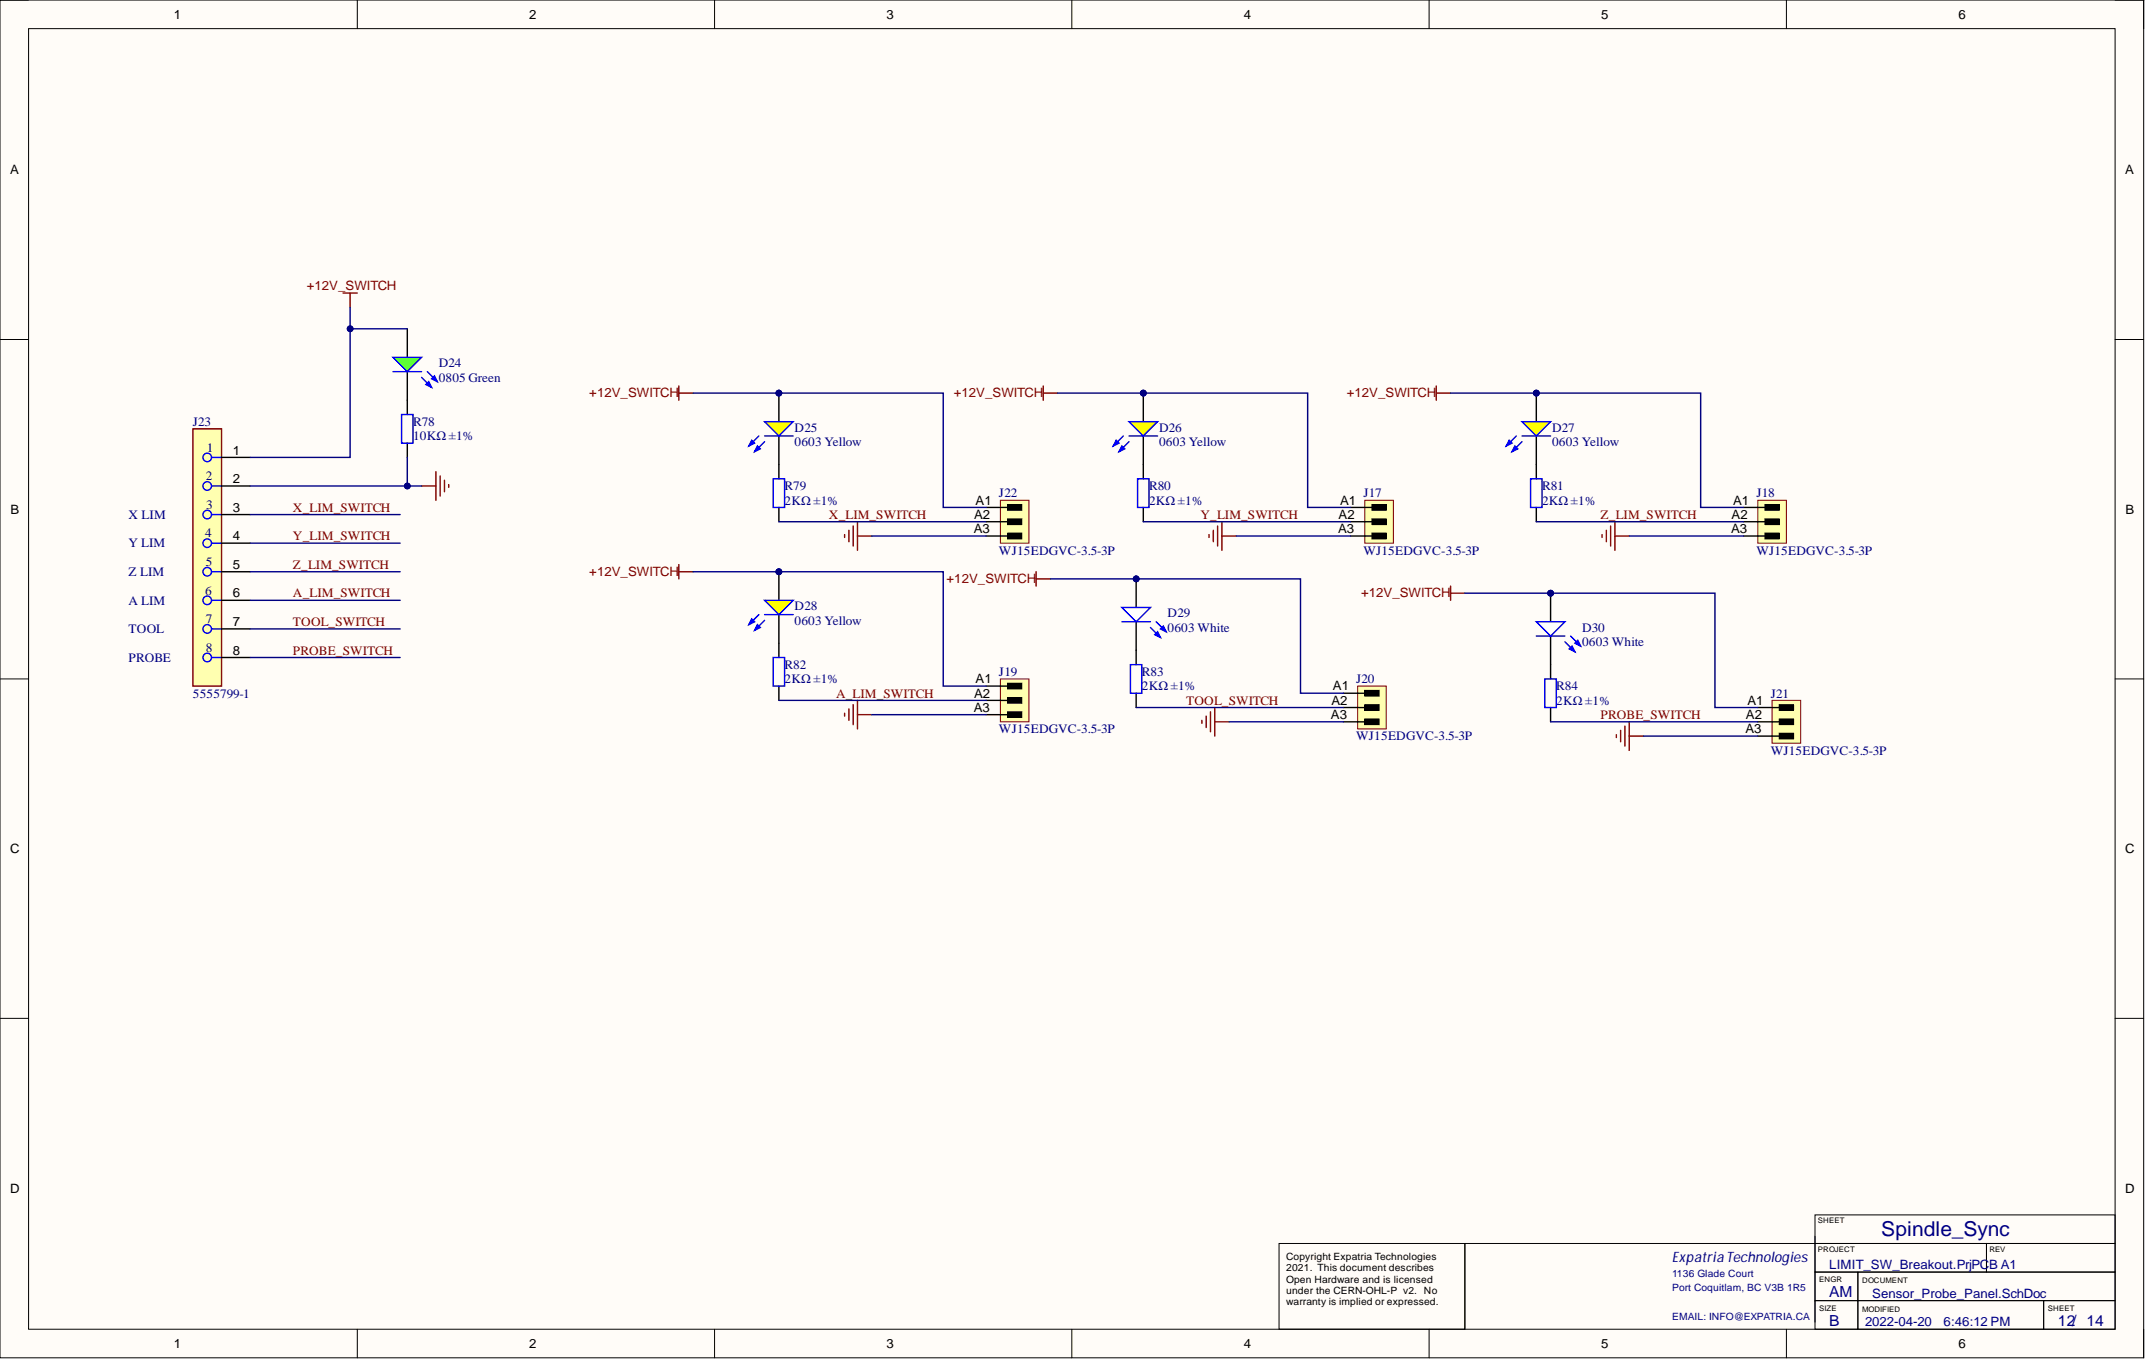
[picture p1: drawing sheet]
<svg xmlns="http://www.w3.org/2000/svg" width="381mm" height="241mm" viewBox="0 0 381 241" stroke-linecap="round" stroke-linejoin="round" font-family="sans-serif">
<defs><g id="words">
<text font-size="3.6" fill="#000080" x="334.1" y="219.5">Spindle_Sync</text>
<g font-size="2.7" fill="#000080">
<text x="324.9" y="230.3">AM</text>
<text x="324.9" y="235.4">B</text>
<text x="365.5" y="235.4">12/ 14</text>
</g>
<text font-size="2.6" fill="#000080" x="297" y="224.1">Expatria Technologies</text>
<g font-size="2.3">
<text x="30.9" y="3.3">1</text>
<text x="94" y="3.3">2</text>
<text x="157.5" y="3.3">3</text>
<text x="220.9" y="3.3">4</text>
<text x="284.4" y="3.3">5</text>
<text x="347.9" y="3.3">6</text>
<text x="1.8" y="31">A</text>
<text x="377.5" y="31">A</text>
<text x="41.4" y="80.7">1</text>
<text x="41.4" y="85.8">2</text>
<text x="173.3" y="89.6">A1</text>
<text x="238" y="89.6">A1</text>
<text x="307.8" y="89.6">A1</text>
<text x="1.9" y="91.2">B</text>
<text x="41.4" y="90.9">3</text>
<text x="41.4" y="95.9">4</text>
<text x="173" y="94.7">A3</text>
<text x="173" y="92.1">A2</text>
<text x="237.7" y="94.7">A3</text>
<text x="237.8" y="92.1">A2</text>
<text x="307.5" y="94.7">A3</text>
<text x="307.6" y="92.1">A2</text>
<text x="377.6" y="91.2">B</text>
<text x="41.4" y="101">5</text>
<text x="41.4" y="106.1">6</text>
<text x="41.4" y="111.2">7</text>
<text x="41.4" y="116.2">8</text>
<text x="173" y="123.8">A2</text>
<text x="173.3" y="121.3">A1</text>
<text x="236.5" y="125.1">A2</text>
<text x="236.8" y="122.6">A1</text>
<text x="310.4" y="125.1">A1</text>
<text x="173" y="126.4">A3</text>
<text x="236.4" y="127.7">A3</text>
<text x="310" y="130.2">A3</text>
<text x="310.1" y="127.7">A2</text>
<text x="1.8" y="151.5">C</text>
<text x="377.5" y="151.5">C</text>
<text x="1.8" y="211.7">D</text>
<text x="377.5" y="211.7">D</text>
<text x="30.9" y="239.3">1</text>
<text x="94" y="239.3">2</text>
<text x="157.5" y="239.3">3</text>
<text x="220.9" y="239.3">4</text>
<text x="284.4" y="239.3">5</text>
<text x="347.9" y="239.3">6</text>
</g>
<g font-size="2.3" fill="#800000">
<text x="54.5" y="51.5">+12V_SWITCH</text>
<text x="104.7" y="70.6">+12V_SWITCH</text>
<text x="169.4" y="70.6">+12V_SWITCH</text>
<text x="239.2" y="70.6">+12V_SWITCH</text>
<text x="52" y="90.9">X_LIM_SWITCH</text>
<text x="52" y="95.9">Y_LIM_SWITCH</text>
<text x="147.2" y="92.1">X_LIM_SWITCH</text>
<text x="213.2" y="92.1">Y_LIM_SWITCH</text>
<text x="284.3" y="92.1">Z_LIM_SWITCH</text>
<text x="52" y="101">Z_LIM_SWITCH</text>
<text x="52" y="106.1">A_LIM_SWITCH</text>
<text x="104.7" y="102.3">+12V_SWITCH</text>
<text x="168.1" y="103.5">+12V_SWITCH</text>
<text x="241.7" y="106.1">+12V_SWITCH</text>
<text x="52" y="111.2">TOOL_SWITCH</text>
<text x="52" y="116.2">PROBE_SWITCH</text>
<text x="148.5" y="123.8">A_LIM_SWITCH</text>
<text x="210.7" y="125.1">TOOL_SWITCH</text>
<text x="284.3" y="127.7">PROBE_SWITCH</text>
</g>
<g font-size="2.3" fill="#000080">
<text x="77.9" y="65.2">D24</text>
<text x="77.9" y="67.8">0805 Green</text>
<text x="34.3" y="75.6">J23</text>
<text x="73.4" y="75.6">R78</text>
<text x="141.1" y="76.6">D25</text>
<text x="205.9" y="76.6">D26</text>
<text x="275.7" y="76.6">D27</text>
<text x="36.7" y="80.2">1</text>
<text x="73.4" y="78.2">10KΩ ±1%</text>
<text x="141.1" y="79.2">0603 Yellow</text>
<text x="205.9" y="79.2">0603 Yellow</text>
<text x="275.7" y="79.2">0603 Yellow</text>
<text x="36.6" y="85.3">2</text>
<text x="139.4" y="87.1">R79</text>
<text x="139.4" y="89.6">2KΩ ±1%</text>
<text x="177.4" y="88.3">J22</text>
<text x="204.1" y="87.1">R80</text>
<text x="204.1" y="89.6">2KΩ ±1%</text>
<text x="242.2" y="88.3">J17</text>
<text x="273.9" y="87.1">R81</text>
<text x="273.9" y="89.6">2KΩ ±1%</text>
<text x="312" y="88.3">J18</text>
<text x="22.8" y="92.1">X LIM</text>
<text x="36.5" y="95.4">4</text>
<text x="36.6" y="90.4">3</text>
<text x="22.8" y="97.2">Y LIM</text>
<text x="36.6" y="100.5">5</text>
<text x="177.4" y="98.5">WJ15EDGVC-3.5-3P</text>
<text x="242.2" y="98.5">WJ15EDGVC-3.5-3P</text>
<text x="312" y="98.5">WJ15EDGVC-3.5-3P</text>
<text x="22.8" y="102.3">Z LIM</text>
<text x="22.8" y="107.4">A LIM</text>
<text x="36.5" y="105.6">6</text>
<text x="22.8" y="112.4">TOOL</text>
<text x="36.6" y="110.7">7</text>
<text x="141.1" y="108.4">D28</text>
<text x="141.1" y="110.9">0603 Yellow</text>
<text x="207.4" y="109.6">D29</text>
<text x="207.4" y="112.2">0603 White</text>
<text x="281" y="112.2">D30</text>
<text x="22.8" y="117.5">PROBE</text>
<text x="36.6" y="115.7">8</text>
<text x="139.4" y="118.8">R82</text>
<text x="281" y="114.7">0603 White</text>
<text x="34.3" y="123.8">5555799-1</text>
<text x="139.4" y="121.3">2KΩ ±1%</text>
<text x="177.4" y="120">J19</text>
<text x="202.8" y="120">R83</text>
<text x="202.8" y="122.6">2KΩ ±1%</text>
<text x="240.9" y="121.3">J20</text>
<text x="276.4" y="122.6">R84</text>
<text x="276.4" y="125.1">2KΩ ±1%</text>
<text x="314.5" y="123.8">J21</text>
<text x="177.4" y="130.2">WJ15EDGVC-3.5-3P</text>
<text x="240.9" y="131.5">WJ15EDGVC-3.5-3P</text>
<text x="314.5" y="134">WJ15EDGVC-3.5-3P</text>
<text x="324.9" y="225.4">LIMIT_SW_Breakout.PrjPC</text>
<text x="353.3" y="225.4">B A1</text>
<text x="332.5" y="230.4">Sensor_Probe_Panel.SchDoc</text>
<text x="331.3" y="235.5">2022-04-20</text>
<text x="345.2" y="235.5">6:46:12 PM</text>
</g>
<g font-size="1.8">
<text x="228.5" y="223.7">Copyright Expatria Technologies</text>
<text x="228.5" y="225.7">2021. This document describes</text>
<text x="228.5" y="227.7">Open Hardware and is licensed</text>
<text x="228.5" y="229.8">under the CERN-OHL-P v2. No</text>
<text x="228.5" y="231.8">warranty is implied or expressed.</text>
</g>
<g font-size="1.8" fill="#000080">
<text x="297" y="226.7">1136 Glade Court</text>
<text x="297" y="229.2">Port Coquitlam, BC V3B 1R5</text>
<text x="297" y="234.3">EMAIL: INFO@EXPATRIA.CA</text>
</g>
<g font-size="1.4">
<text x="322.9" y="217.2">SHEET</text>
<text x="322.9" y="222.3">PROJECT</text>
<text x="323.1" y="227.6">ENGR</text>
<text x="330.8" y="227.9">DOCUMENT</text>
<text x="353.4" y="222.3">REV</text>
<text x="323.1" y="232.7">SIZE</text>
<text x="330.8" y="233">MODIFIED</text>
<text x="363.8" y="232.7">SHEET</text>
</g>
</g></defs>
<path d="M0 0h380.8v241.1h-380.8z" fill-rule="evenodd" fill="#fffcf8"/>
<path d="M0 0h380.8v241.1h-380.8z" fill="none" stroke="#000" stroke-width=".18"/>
<path d="M5.1 5.1h370.6v230.9h-370.6z" fill-rule="evenodd" fill="#fffcf8"/>
<g fill="none" stroke="#000" stroke-width=".18">
<path d="M0 0h5.1M5.1 5.1h370.6v230.9h-370.6zM63.5 0v5.1M126.9 0v5.1M190.4 0v5.1M253.8 0v5.1M317.3 0v5.1M375.7 0h5.1v5.1M0 60.3h5.1M375.7 60.3h5.1M0 120.6h5.1M375.7 120.6h5.1"/>
<path d="M0 180.8h5.1M375.7 180.8h5.1M322.4 215.7h53.3v5.1h-53.3zM322.4 219.5v15.2M63.5 236v5.1M126.9 236v5.1M190.4 236v5.1M227.2 220.8h33v15.2h-33zM253.8 236v5.1M317.3 236v5.1M322.4 230.9h7.6v5.1h-7.6zM322.4 225.9h7.6v5h-7.6z"/>
<path d="M322.4 220.8h30.4v5.1h-30.4zM330 230.9h33v5.1h-33zM330 225.9h45.7v5h-45.7zM352.8 220.8h22.9v5.1h-22.9zM363 230.9h12.7v5.1h-12.7zM364.3 220.8h-104.1v15.2M380.8 236v5.1"/>
</g>
<path d="M177.7 88.8h5.1v7.6h-5.1z" fill-rule="evenodd" fill="#ffffb0"/>
<path d="M177.7 88.8h5.1v7.6h-5.1z" fill="none" stroke="#800000" stroke-width=".18"/>
<g fill="#000">
<path d="M179 89.6h2.5v1h-2.5z" fill-rule="evenodd"/>
<path d="M179 92.1h2.5v1h-2.5z" fill-rule="evenodd"/>
<path d="M179 94.7h2.5v1h-2.5z" fill-rule="evenodd"/>
</g>
<path d="M179 89.6h2.5v1h-2.5zM179 92.1h2.5v1h-2.5zM179 94.7h2.5v1h-2.5z" fill="none" stroke="#000" stroke-width=".18"/>
<path d="M72.3 58.4v5.1M72.3 66v5.1M175.2 90.1h3.8M175.2 92.6h3.8M175.2 95.2h3.8" fill="none" stroke="#000" stroke-width=".25"/>
<path d="M69.8 63.5h5.1l-2.6 2.5z" fill="#0f0"/>
<path d="M69.8 63.5h5.1l-2.6 2.5zM74.9 67l1.8 1.8M75.9 66l1.8 1.8" fill="none" stroke="#00f" stroke-width=".25"/>
<path d="M75.6 68.3l.6-.5 .5 1z" fill="#00f"/>
<path d="M75.6 68.3l.6-.5 .5 1z" fill="none" stroke="#00f" stroke-width=".25"/>
<path d="M76.7 67.3l.5-.5 .5 1z" fill="#00f"/>
<path d="M69.8 66h5.1M76.7 67.3l.5-.5 .5 1z" fill="none" stroke="#00f" stroke-width=".25"/>
<circle cx="138.3" cy="69.8" r=".51" fill="#000080"/>
<circle cx="138.3" cy="69.8" r=".51" fill="none" stroke="#000080" stroke-width=".18"/>
<path d="M138.3 69.8v5.1" fill="none" stroke="#000" stroke-width=".25"/>
<circle cx="138.3" cy="69.8" r=".51" fill="#000080"/>
<circle cx="138.3" cy="69.8" r=".51" fill="none" stroke="#000080" stroke-width=".18"/>
<path d="M138.3 77.4v5.1" fill="none" stroke="#000" stroke-width=".25"/>
<path d="M135.8 74.9h5.1l-2.6 2.5z" fill="#ff0"/>
<path d="M134.8 77.4l-1.8 1.8M135.8 74.9h5.1l-2.6 2.5zM135.8 78.4l-1.8 1.8" fill="none" stroke="#00f" stroke-width=".25"/>
<path d="M134.5 79.2l.5 .5-1 .5z" fill="#00f"/>
<path d="M134.5 79.2l.5 .5-1 .5z" fill="none" stroke="#00f" stroke-width=".25"/>
<path d="M133.5 78.2l.5 .5-1 .5z" fill="#00f"/>
<path d="M133.5 78.2l.5 .5-1 .5zM135.8 77.4h5.1M137.3 85h2.1v5.1h-2.1z" fill="none" stroke="#00f" stroke-width=".25"/>
<path d="M138.3 82.5v2.5M138.3 90.1v2.5" fill="none" stroke="#000" stroke-width=".25"/>
<g fill="none" stroke="#800000" stroke-width=".25">
<path d="M60.9 52h2.6M62.2 52v2.6M120.6 68.5v2.6M120.6 69.8h2.5M74.9 86.3h2.5M77.4 83.8v5M78.2 84.5v3.6M78.9 85.3v2M79.7 86v.5M150 94.9v.5M150.8 94.2v2M151.5 93.4v3.5"/>
<path d="M152.3 92.6v5.1M152.3 95.2h2.5"/>
</g>
<path d="M242.4 88.8h5.1v7.6h-5.1z" fill-rule="evenodd" fill="#ffffb0"/>
<path d="M242.4 88.8h5.1v7.6h-5.1z" fill="none" stroke="#800000" stroke-width=".18"/>
<g fill="#000">
<path d="M243.7 89.6h2.5v1h-2.5z" fill-rule="evenodd"/>
<path d="M243.7 92.1h2.5v1h-2.5z" fill-rule="evenodd"/>
<path d="M243.7 94.7h2.5v1h-2.5z" fill-rule="evenodd"/>
</g>
<path d="M243.7 89.6h2.5v1h-2.5zM243.7 92.1h2.5v1h-2.5zM243.7 94.7h2.5v1h-2.5z" fill="none" stroke="#000" stroke-width=".18"/>
<path d="M239.9 90.1h3.8M239.9 92.6h3.8M239.9 95.2h3.8" fill="none" stroke="#000" stroke-width=".25"/>
<circle cx="203.1" cy="69.8" r=".51" fill="#000080"/>
<circle cx="203.1" cy="69.8" r=".51" fill="none" stroke="#000080" stroke-width=".18"/>
<path d="M203.1 69.8v5.1" fill="none" stroke="#000" stroke-width=".25"/>
<circle cx="203.1" cy="69.8" r=".51" fill="#000080"/>
<circle cx="203.1" cy="69.8" r=".51" fill="none" stroke="#000080" stroke-width=".18"/>
<path d="M203.1 77.4v5.1" fill="none" stroke="#000" stroke-width=".25"/>
<path d="M200.5 74.9h5.1l-2.5 2.5z" fill="#ff0"/>
<path d="M199.5 77.4l-1.8 1.8M200.5 74.9h5.1l-2.5 2.5zM200.5 78.4l-1.7 1.8" fill="none" stroke="#00f" stroke-width=".25"/>
<path d="M199.3 79.2l.5 .5-1 .5z" fill="#00f"/>
<path d="M199.3 79.2l.5 .5-1 .5z" fill="none" stroke="#00f" stroke-width=".25"/>
<path d="M198.3 78.2l.5 .5-1.1 .5z" fill="#00f"/>
<path d="M198.3 78.2l.5 .5-1.1 .5zM200.5 77.4h5.1M202.1 85h2v5.1h-2z" fill="none" stroke="#00f" stroke-width=".25"/>
<path d="M203.1 82.5v2.5M203.1 90.1v2.5" fill="none" stroke="#000" stroke-width=".25"/>
<path d="M185.3 68.5v2.6M185.3 69.8h2.5M214.8 94.9v.5M215.5 94.2v2M216.3 93.4v3.5M217 92.6v5.1M217 95.2h2.6" fill="none" stroke="#800000" stroke-width=".25"/>
<path d="M312.2 88.8h5.1v7.6h-5.1z" fill-rule="evenodd" fill="#ffffb0"/>
<path d="M312.2 88.8h5.1v7.6h-5.1z" fill="none" stroke="#800000" stroke-width=".18"/>
<g fill="#000">
<path d="M313.5 89.6h2.5v1h-2.5z" fill-rule="evenodd"/>
<path d="M313.5 92.1h2.5v1h-2.5z" fill-rule="evenodd"/>
<path d="M313.5 94.7h2.5v1h-2.5z" fill-rule="evenodd"/>
</g>
<path d="M313.5 89.6h2.5v1h-2.5zM313.5 92.1h2.5v1h-2.5zM313.5 94.7h2.5v1h-2.5z" fill="none" stroke="#000" stroke-width=".18"/>
<path d="M309.7 90.1h3.8M309.7 92.6h3.8M309.7 95.2h3.8" fill="none" stroke="#000" stroke-width=".25"/>
<circle cx="272.9" cy="69.8" r=".51" fill="#000080"/>
<circle cx="272.9" cy="69.8" r=".51" fill="none" stroke="#000080" stroke-width=".18"/>
<path d="M272.9 69.8v5.1" fill="none" stroke="#000" stroke-width=".25"/>
<circle cx="272.9" cy="69.8" r=".51" fill="#000080"/>
<circle cx="272.9" cy="69.8" r=".51" fill="none" stroke="#000080" stroke-width=".18"/>
<path d="M272.9 77.4v5.1" fill="none" stroke="#000" stroke-width=".25"/>
<path d="M270.3 74.9h5.1l-2.5 2.5z" fill="#ff0"/>
<path d="M269.3 77.4l-1.7 1.8M270.3 74.9h5.1l-2.5 2.5zM270.3 78.4l-1.7 1.8" fill="none" stroke="#00f" stroke-width=".25"/>
<path d="M269.1 79.2l.5 .5-1 .5z" fill="#00f"/>
<path d="M269.1 79.2l.5 .5-1 .5z" fill="none" stroke="#00f" stroke-width=".25"/>
<path d="M268.1 78.2l.5 .5-1 .5z" fill="#00f"/>
<path d="M268.1 78.2l.5 .5-1 .5zM270.3 77.4h5.1M271.9 85h2v5.1h-2z" fill="none" stroke="#00f" stroke-width=".25"/>
<path d="M272.9 82.5v2.5M272.9 90.1v2.5" fill="none" stroke="#000" stroke-width=".25"/>
<path d="M255.1 68.5v2.6M255.1 69.8h2.6M284.6 94.9v.5M285.3 94.2v2M286.1 93.4v3.5M286.8 92.6v5.1M286.8 95.2h2.6" fill="none" stroke="#800000" stroke-width=".25"/>
<path d="M177.7 120.6h5.1v7.6h-5.1z" fill-rule="evenodd" fill="#ffffb0"/>
<path d="M177.7 120.6h5.1v7.6h-5.1z" fill="none" stroke="#800000" stroke-width=".18"/>
<g fill="#000">
<path d="M179 121.3h2.5v1h-2.5z" fill-rule="evenodd"/>
<path d="M179 123.8h2.5v1.1h-2.5z" fill-rule="evenodd"/>
<path d="M179 126.4h2.5v1h-2.5z" fill-rule="evenodd"/>
</g>
<path d="M179 121.3h2.5v1h-2.5zM179 123.8h2.5v1.1h-2.5zM179 126.4h2.5v1h-2.5z" fill="none" stroke="#000" stroke-width=".18"/>
<path d="M175.2 121.8h3.8M175.2 124.4h3.8M175.2 126.9h3.8" fill="none" stroke="#000" stroke-width=".25"/>
<circle cx="138.3" cy="101.5" r=".51" fill="#000080"/>
<circle cx="138.3" cy="101.5" r=".51" fill="none" stroke="#000080" stroke-width=".18"/>
<path d="M138.3 101.5v5.1" fill="none" stroke="#000" stroke-width=".25"/>
<circle cx="138.3" cy="101.5" r=".51" fill="#000080"/>
<circle cx="138.3" cy="101.5" r=".51" fill="none" stroke="#000080" stroke-width=".18"/>
<path d="M138.3 109.1v5.1" fill="none" stroke="#000" stroke-width=".25"/>
<path d="M135.8 106.6h5.1l-2.6 2.5z" fill="#ff0"/>
<path d="M134.8 109.1l-1.8 1.8M135.8 106.6h5.1l-2.6 2.5zM135.8 110.1l-1.8 1.8" fill="none" stroke="#00f" stroke-width=".25"/>
<path d="M134.5 110.9l.5 .5-1 .5z" fill="#00f"/>
<path d="M134.5 110.9l.5 .5-1 .5z" fill="none" stroke="#00f" stroke-width=".25"/>
<path d="M133.5 109.9l.5 .5-1 .5z" fill="#00f"/>
<path d="M133.5 109.9l.5 .5-1 .5zM135.8 109.1h5.1M137.3 116.7h2.1v5.1h-2.1z" fill="none" stroke="#00f" stroke-width=".25"/>
<path d="M138.3 114.2v2.5M138.3 121.8v2.6" fill="none" stroke="#000" stroke-width=".25"/>
<path d="M120.6 100.2v2.6M120.6 101.5h2.5M150 126.6v.5M150.8 125.9v2M151.5 125.1v3.6M152.3 124.4v5M152.3 126.9h2.5" fill="none" stroke="#800000" stroke-width=".25"/>
<path d="M241.2 121.8h5v7.6h-5z" fill-rule="evenodd" fill="#ffffb0"/>
<path d="M241.2 121.8h5v7.6h-5z" fill="none" stroke="#800000" stroke-width=".18"/>
<g fill="#000">
<path d="M242.4 122.6h2.6v1h-2.6z" fill-rule="evenodd"/>
<path d="M242.4 125.1h2.6v1h-2.6z" fill-rule="evenodd"/>
<path d="M242.4 127.7h2.6v1h-2.6z" fill-rule="evenodd"/>
</g>
<path d="M242.4 122.6h2.6v1h-2.6zM242.4 125.1h2.6v1h-2.6zM242.4 127.7h2.6v1h-2.6z" fill="none" stroke="#000" stroke-width=".18"/>
<path d="M201.8 115.5v2.5M201.8 123.1v2.5M238.6 123.1h3.8M238.6 125.6h3.8M238.6 128.2h3.8" fill="none" stroke="#000" stroke-width=".25"/>
<path d="M200.8 118h2v5.1h-2z" fill="none" stroke="#00f" stroke-width=".25"/>
<path d="M184 101.5v2.6M184 102.8h2.6M213.5 127.9v.5M214.2 127.1v2.1M215 126.4v3.5M215.8 125.6v5.1M215.8 128.2h2.5" fill="none" stroke="#800000" stroke-width=".25"/>
<path d="M314.8 124.4h5v7.6h-5z" fill-rule="evenodd" fill="#ffffb0"/>
<path d="M314.8 124.4h5v7.6h-5z" fill="none" stroke="#800000" stroke-width=".18"/>
<g fill="#000">
<path d="M316 125.1h2.6v1h-2.6z" fill-rule="evenodd"/>
<path d="M316 127.7h2.6v1h-2.6z" fill-rule="evenodd"/>
<path d="M316 130.2h2.6v1h-2.6z" fill-rule="evenodd"/>
</g>
<path d="M316 125.1h2.6v1h-2.6zM316 127.7h2.6v1h-2.6zM316 130.2h2.6v1h-2.6z" fill="none" stroke="#000" stroke-width=".18"/>
<path d="M275.4 118v2.6M275.4 125.6v2.6M312.2 125.6h3.8M312.2 128.2h3.8M312.2 130.7h3.8" fill="none" stroke="#000" stroke-width=".25"/>
<path d="M274.4 120.6h2v5h-2z" fill="none" stroke="#00f" stroke-width=".25"/>
<path d="M257.7 104.1v2.5M257.7 105.3h2.5M287.1 130.4v.6M287.9 129.7v2M288.6 128.9v3.6M289.4 128.2v5M289.4 130.7h2.5" fill="none" stroke="#800000" stroke-width=".25"/>
<circle cx="275.4" cy="105.3" r=".51" fill="#000080"/>
<circle cx="275.4" cy="105.3" r=".51" fill="none" stroke="#000080" stroke-width=".18"/>
<path d="M275.4 105.3v5.1" fill="none" stroke="#000" stroke-width=".25"/>
<circle cx="275.4" cy="105.3" r=".51" fill="#000080"/>
<circle cx="275.4" cy="105.3" r=".51" fill="none" stroke="#000080" stroke-width=".18"/>
<path d="M275.4 112.9v5.1" fill="none" stroke="#000" stroke-width=".25"/>
<path d="M272.9 110.4h5.1l-2.6 2.5z" fill="#fff"/>
<path d="M272.9 110.4h5.1l-2.6 2.5zM278 114l1.7 1.7M279 112.9l1.8 1.8" fill="none" stroke="#00f" stroke-width=".25"/>
<path d="M278.7 115.2l.5-.5 .5 1z" fill="#00f"/>
<path d="M278.7 115.2l.5-.5 .5 1z" fill="none" stroke="#00f" stroke-width=".25"/>
<path d="M279.7 114.2l.5-.5 .6 1z" fill="#00f"/>
<path d="M272.9 112.9h5.1M279.7 114.2l.5-.5 .6 1z" fill="none" stroke="#00f" stroke-width=".25"/>
<circle cx="201.8" cy="102.8" r=".51" fill="#000080"/>
<circle cx="201.8" cy="102.8" r=".51" fill="none" stroke="#000080" stroke-width=".18"/>
<path d="M201.8 102.8v5.1" fill="none" stroke="#000" stroke-width=".25"/>
<circle cx="201.8" cy="102.8" r=".51" fill="#000080"/>
<circle cx="201.8" cy="102.8" r=".51" fill="none" stroke="#000080" stroke-width=".18"/>
<path d="M201.8 110.4v5.1" fill="none" stroke="#000" stroke-width=".25"/>
<path d="M199.3 107.9h5l-2.5 2.5z" fill="#fff"/>
<path d="M199.3 107.9h5l-2.5 2.5zM204.3 111.4l1.8 1.8M205.4 110.4l1.7 1.8" fill="none" stroke="#00f" stroke-width=".25"/>
<path d="M205.1 112.7l.5-.5 .5 1z" fill="#00f"/>
<path d="M205.1 112.7l.5-.5 .5 1z" fill="none" stroke="#00f" stroke-width=".25"/>
<path d="M206.1 111.7l.5-.5 .5 1z" fill="#00f"/>
<path d="M199.3 110.4h5M206.1 111.7l.5-.5 .5 1z" fill="none" stroke="#00f" stroke-width=".25"/>
<path d="M34.3 76.1h5v45.7h-5z" fill-rule="evenodd" fill="#ffffb0"/>
<path d="M34.3 76.1h5v45.7h-5z" fill="none" stroke="#800000" stroke-width=".25"/>
<g fill="none" stroke="#00f" stroke-width=".25">
<path d="M71.3 73.6h2.1v5.1h-2.1zM37.6 81.2h1.7M37.6 86.3h1.7M37.6 91.4h1.7M37.6 96.4h1.7M37.6 101.5h1.7M37.6 106.6h1.7M37.6 111.7h1.7M37.6 116.7h1.7"/>
<circle cx="36.8" cy="81.2" r=".76"/>
<circle cx="36.8" cy="86.3" r=".76"/>
<circle cx="36.8" cy="96.4" r=".76"/>
<circle cx="36.8" cy="91.4" r=".76"/>
<circle cx="36.8" cy="101.5" r=".76"/>
<circle cx="36.8" cy="111.7" r=".76"/>
<circle cx="36.8" cy="116.7" r=".76"/>
<circle cx="36.8" cy="106.6" r=".76"/>
</g>
<path d="M72.3 71.1v2.5M72.3 78.7v2.5M39.3 81.2h5.1M39.3 86.3h5.1M39.3 91.4h5.1M39.3 96.4h5.1M39.3 101.5h5.1M39.3 106.6h5.1M39.3 111.7h5.1M39.3 116.7h5.1" fill="none" stroke="#000" stroke-width=".25"/>
<path d="M62.2 58.4h10.1" fill="none" stroke="#000080" stroke-width=".25"/>
<circle cx="62.2" cy="58.4" r=".51" fill="#000080"/>
<circle cx="62.2" cy="58.4" r=".51" fill="none" stroke="#000080" stroke-width=".18"/>
<path d="M72.3 81.2v5.1" fill="none" stroke="#000080" stroke-width=".25"/>
<circle cx="72.3" cy="86.3" r=".51" fill="#000080"/>
<circle cx="72.3" cy="86.3" r=".51" fill="none" stroke="#000080" stroke-width=".18"/>
<path d="M123.1 69.8h44.4v20.3h7.7" fill="none" stroke="#000080" stroke-width=".25"/>
<circle cx="138.3" cy="69.8" r=".51" fill="#000080"/>
<circle cx="138.3" cy="69.8" r=".51" fill="none" stroke="#000080" stroke-width=".18"/>
<path d="M187.8 69.8h44.5v20.3h7.6M44.4 91.4h26.7M44.4 96.4h26.7M138.3 92.6h36.9M154.8 95.2h20.4M44.4 101.5h26.7M44.4 106.6h26.7M44.4 111.7h26.7M44.4 116.7h26.7" fill="none" stroke="#000080" stroke-width=".25"/>
<circle cx="203.1" cy="69.8" r=".51" fill="#000080"/>
<circle cx="203.1" cy="69.8" r=".51" fill="none" stroke="#000080" stroke-width=".18"/>
<path d="M257.7 69.8h44.4v20.3h7.6M203.1 92.6h36.8M219.6 95.2h20.3" fill="none" stroke="#000080" stroke-width=".25"/>
<circle cx="272.9" cy="69.8" r=".51" fill="#000080"/>
<circle cx="272.9" cy="69.8" r=".51" fill="none" stroke="#000080" stroke-width=".18"/>
<path d="M272.9 92.6h36.8M289.4 95.2h20.3M123.1 101.5h44.4v20.3h7.7" fill="none" stroke="#000080" stroke-width=".25"/>
<circle cx="138.3" cy="101.5" r=".51" fill="#000080"/>
<circle cx="138.3" cy="101.5" r=".51" fill="none" stroke="#000080" stroke-width=".18"/>
<path d="M186.6 102.8h44.4v20.3h7.6M138.3 124.4h36.9M154.8 126.9h20.4" fill="none" stroke="#000080" stroke-width=".25"/>
<circle cx="201.8" cy="102.8" r=".51" fill="#000080"/>
<circle cx="201.8" cy="102.8" r=".51" fill="none" stroke="#000080" stroke-width=".18"/>
<path d="M260.2 105.3h44.4v20.3h7.6M201.8 125.6h36.8M218.3 128.2h20.3" fill="none" stroke="#000080" stroke-width=".25"/>
<circle cx="275.4" cy="105.3" r=".51" fill="#000080"/>
<circle cx="275.4" cy="105.3" r=".51" fill="none" stroke="#000080" stroke-width=".18"/>
<path d="M44.4 86.3h30.5M275.4 128.2h36.8M291.9 130.7h20.3" fill="none" stroke="#000080" stroke-width=".25"/>
<circle cx="72.3" cy="86.3" r=".51" fill="#000080"/>
<circle cx="72.3" cy="86.3" r=".51" fill="none" stroke="#000080" stroke-width=".18"/>
<path d="M62.2 54.6v26.6h-17.8" fill="none" stroke="#000080" stroke-width=".25"/>
<circle cx="62.2" cy="58.4" r=".51" fill="#000080"/>
<circle cx="62.2" cy="58.4" r=".51" fill="none" stroke="#000080" stroke-width=".18"/>
<use href="#words"/>
</svg>
